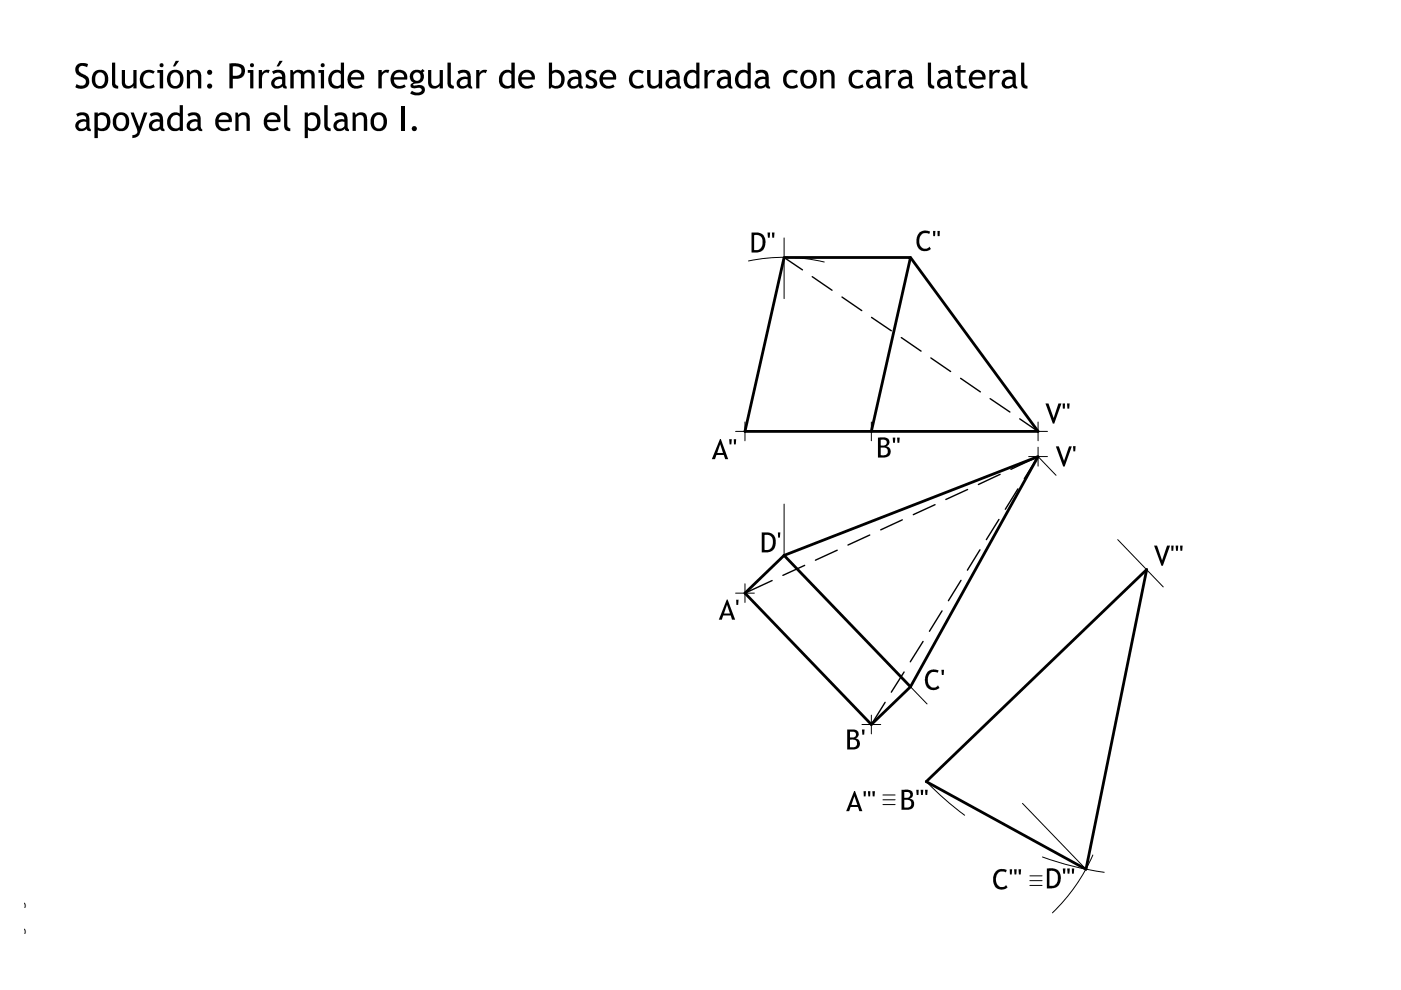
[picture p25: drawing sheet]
<svg xmlns="http://www.w3.org/2000/svg" width="297mm" height="210mm" viewBox="0 0 297 210" stroke-linecap="round" stroke-linejoin="round" font-family="sans-serif">
<defs><g id="words">
<text font-size="2.9" x="4.7" y="207.4" transform="rotate(-90 4.7 207.4)">www.ingverger.com.ar</text>
</g></defs>
<g fill="none" stroke="#000" stroke-width=".21">
<path d="M158.7 55.3a36.9 36.9 0 0 1 16.1 .3M166.2 50.4v12.9M156 91.5h3.9M157.9 89.5v4M182.8 91.5h3.9M184.7 89.5v4M218.1 91.5h4M218.1 96.8h4M220.1 89.5v4M220.1 94.8v4M220.1 96.8l3.8 4M166.2 106.9v10.9"/>
<path d="M237 114.4l9.6 10M156 125.8h3.9M157.9 123.8v3.9M182.8 153.6h3.9M184.7 151.6v4M193 145.6l3.6 3.7M187.2 168.6h2.6M187.2 169.6h2.6M187.2 170.6h2.6M196.4 165.7l3.9 3.7 4.2 3.5M216.8 170.3l13.5 14M218.4 185.7h2.5"/>
<path d="M218.4 186.7h2.5M218.4 187.7h2.5M221 181.7l6.5 2 6.6 1.2M231.7 181.3a38.6 38.6 0 0 1-8.6 12.2"/>
</g>
<path d="M193 54.6l27.1 36.9h-62.2l8.3-36.9h26.8l-8.3 36.9M166.2 117.8l53.9-21-27.1 48.8M166.2 117.8l-8.3 8 26.8 27.8 8.3-8M166.2 117.8l26.8 27.8M196.4 165.7l46.7-44.9-12.8 63.5z" fill="none" stroke="#000" stroke-width=".59"/>
<g fill="none" stroke="#000" stroke-width=".3">
<path d="M166.2 54.6l3.9 2.6M172.2 58.7l4.2 2.8M178.5 63l4.2 2.9M184.8 67.3l4.2 2.8M191.1 71.6l4.2 2.9M197.4 75.9l4.1 2.9M203.7 80.2l4.2 2.9M209.9 84.5l4.2 2.9M214.3 99.5l5.8-2.7-2.9 4.7M216.2 88.8l3.9 2.7M170.6 119.9l-4.6 2.1M177.5 116.7l-4.6 2.1"/>
<path d="M184.4 113.4l-4.6 2.2M191.3 110.2l-4.6 2.1M198.2 107l-4.6 2.1M205.1 103.8l-4.6 2.1M207.8 116.6l-2.7 4.3M211.8 110.1l-2.7 4.3M212 100.6l-4.6 2.1M215.8 103.7l-2.7 4.3M163.7 123.1l-5.8 2.7M195.7 136l-2.7 4.3M199.7 129.5l-2.6 4.3M203.8 123l-2.7 4.4"/>
<path d="M187.7 148.9l-3 4.7M191.7 142.5l-2.7 4.3"/>
</g>
<g fill="#000">
<path d="M16.3 13.7l.8-.3h1.1l.5 .2-.2 .7-.7-.3a.84 .84 0 0 0-1.1 .6 .84 .84 0 0 0 .7 1l1.2 .7 .3 .6v.8l-.4 .7-.6 .3-1 .1-.9-.3 .3-.7 .8 .3a.9 .9 0 0 0 1.1-.7 .9 .9 0 0 0-.8-1l-1.1-.6-.3-.5v-.8zM23.7 13.3h.7v4.5l.2 .3 .5 .1v.6l-.9-.2-.5-.6zM25.8 14.8h.7v2.6a.91 .91 0 0 0 .8 .9 .91 .91 0 0 0 1-.7v-2.8h.7v3.9h-.7v-.5l-.9 .6-.8-.1-.7-.6zM30 15.5l.5-.4 .8-.3h.8l.7 .4-.3 .4-1-.2-.8 .3-.3 .9 .1 .9a1.31 1.31 0 0 0 2.1 .4l.2 .5-.7 .3-1 .1-.8-.4-.5-.6-.2-.7 .1-.8zM39.6 14.8h.5l.2 .6 .3-.4 .5-.2h.6l.6 .3 .4 .8v2.8h-.7v-2.5a.89 .89 0 0 0-.7-.8 .89 .89 0 0 0-1 .5v2.8h-.7zM54.9 14.8h.6v.7l.6-.6 1.1-.1-.3 .7a.96 .96 0 0 0-1 .1 .96 .96 0 0 0-.4 .9v2.2h-.6zM61.6 14.8h.4l.2 .5 .8-.5 .9 .1 .5 .4 .8-.5h.6l.6 .3 .3 .7v2.9h-.7v-2.5a.79 .79 0 0 0-.6-.8 .79 .79 0 0 0-.9 .5v2.8h-.7v-2.7a.79 .79 0 0 0-.7-.7 .79 .79 0 0 0-.8 .6v2.8h-.7zM80.2 14.8h.7v.7l.6-.6 1.1-.1-.3 .7a.92 .92 0 0 0-1 .1 .92 .92 0 0 0-.4 .9v2.2h-.7zM90.8 14.8h.6v2.6a.91 .91 0 0 0 .9 .9 .91 .91 0 0 0 .9-.7v-2.8h.7v3.9h-.7v-.5l-.9 .6-.8-.1-.7-.6zM94.9 13.3h.7v4.2a.59 .59 0 0 0 .6 .7v.6h-.4l-.5-.2-.4-.6zM101 14.8h.6v.7l.7-.7h1l-.3 .7a.92 .92 0 0 0-1 .1 .92 .92 0 0 0-.4 .9v2.2h-.6zM124.4 15.1l.7-.3h.8l.5 .3-.2 .6-.1-.1a.67 .67 0 0 0-.7-.3 .67 .67 0 0 0-.5 .6l.1 .3 1.4 .8 .2 .6a1.4 1.4 0 0 1-2.1 1.1l-.4-.2 .2-.6 .6 .2a.61 .61 0 0 0 1-.2 .61 .61 0 0 0-.6-.9l-.6-.3a1.05 1.05 0 0 1-.3-1.6z"/>
<path d="M133.7 15.5l.5-.4 .8-.3h.8l.7 .4-.3 .4-.8-.2-.7 .1-.4 .4-.2 .6v.8l.4 .7 1 .2 .8-.3 .1 .6-.8 .3h-.8l-1-.6-.4-1.1v-1zM137.2 14.8h.7v2.5a.88 .88 0 0 0 .8 1 .88 .88 0 0 0 1-.7v-2.8h.7v3.9h-.7v-.5l-.2 .2-.7 .4-.8-.1-.6-.5-.2-.7zM149.4 14.8h.6v.7l.6-.6 1.1-.1-.3 .7a.92 .92 0 0 0-1 .1 .92 .92 0 0 0-.4 .9v2.2h-.6zM166.5 15.4l.5-.4 .6-.2h.9l.7 .4-.4 .4-.7-.2-.7 .1-.5 .5-.1 .5v.9l.4 .6 .9 .2 .9-.3 .2 .6-.9 .3h-.8l-.9-.4-.6-1.2 .1-1.1zM173.9 14.8h.5l.2 .6 .3-.4 .5-.2h.6l.6 .3 .4 .9v2.7h-.7l-.1-2.6a.87 .87 0 0 0-.7-.7 .87 .87 0 0 0-.9 .5v2.8h-.7zM180.4 15.4l.4-.4 .7-.2h.9l.6 .4-.3 .4-.8-.2-.6 .1-.4 .3-.3 .7 .1 .9 .4 .6 .9 .2 .8-.3 .2 .6-.6 .2-1 .1-.9-.4-.6-1.2 .1-1.1zM187.7 14.8h.7v.7l.6-.6 1.1-.1-.3 .7a.92 .92 0 0 0-1 .1 .92 .92 0 0 0-.4 .9v2.2h-.7zM196.7 13.3h.7v4.2a.65 .65 0 0 0 .7 .7v.6h-.4l-.6-.2-.3-.6zM203 14l.7-.2v1h1v.6h-1v1.9a.76 .76 0 0 0 .3 .9 .76 .76 0 0 0 .9-.1l.1 .6-.6 .1a1.14 1.14 0 0 1-1.4-1.2v-2.2h-.5v-.6h.5zM209.8 14.8h.6v.7l.6-.6 1.1-.1-.3 .7a.92 .92 0 0 0-1 .1 .92 .92 0 0 0-.4 .9v2.2h-.6zM216.5 13.3h.7v4.2a.65 .65 0 0 0 .6 .7v.6h-.4l-.5-.2-.4-.6zM27.7 23.9h.7l1.1 3 1-3h.7l-1.6 4.6-.6 .5-.9 .3v-.7h.1a.92 .92 0 0 0 .9-.5 .92 .92 0 0 0-.2-1z"/>
<path d="M49.9 23.9h.5l.2 .5 .3-.4 .5-.2 .8 .1 .4 .3 .4 .8v2.8h-.7l-.1-2.7a.86 .86 0 0 0-.7-.7 .86 .86 0 0 0-.9 .5v2.9h-.7zM60.2 22.3h.7v4.3l.4 .6h.3v.6l-1-.2-.4-.7zM68.7 22.3h.8v4.2a.59 .59 0 0 0 .6 .7v.6h-.4l-.5-.2-.4-.6zM74.8 23.9h.4l.2 .5 .5-.5 .4-.1 .7 .1 .5 .3 .4 1.1v2.5h-.8v-2.5a.89 .89 0 0 0-.6-.9 .89 .89 0 0 0-1.1 .5v2.9h-.6zM85.2 22.5h.7v5.3h-.7zM162.7 49.3h.6l-.1 1.1h-.4zM163.7 49.3h.5l-.1 1.1h-.4zM194.8 49.5l.9-.6h.7l.8 .2-.2 .5-.9-.2-.6 .2-.4 .5-.2 .7v.9l.3 .6 .7 .4h.7l.5-.4 .3 .5-.4 .3-.9 .2-.7-.1-.8-.8-.3-.8v-.9zM197.8 49h.5l-.1 1.1h-.3zM198.8 49h.5l-.1 1.1h-.4zM154.6 93.1h.6l-.1 1.1h-.4zM155.6 93.1h.5l-.1 1.1h-.4z"/>
<path d="M189.3 92.8h.5l-.1 1.1h-.3zM190.2 92.8h.6l-.1 1.1h-.4zM221.7 85.5h.6l1.1 3.1 1-3.1h.6l-1.5 4.3h-.3zM223.9 94.6h.6l1.1 3.1 1.1-3.1h.5l-1.5 4.3h-.3zM225.3 85.5h.5v1.1h-.5zM226.2 85.5h.6l-.1 1.1h-.4zM227.5 94.6h.5v1.1h-.4zM164.9 112.9h.5v1.1h-.4zM244.7 115.7h.6l1.1 3.1 1-3.1h.7l-1.6 4.3h-.2zM248.3 115.7h.5v1.1h-.4zM249.3 115.7h.5l-.1 1.1h-.4zM250.2 115.7h.5v1.1h-.4z"/>
<path d="M156.1 127.2h.5l-.1 1.1h-.4zM182.8 154.7h.5l-.1 1.1h-.4zM196.6 142.6l.9-.6h1l.5 .2-.2 .4-.5-.1h-.6l-.4 .1-.3 .4-.3 .7v.9l.4 .8 .6 .4 .7-.1 .5-.3 .3 .4-.3 .3-.8 .2h-.6l-.7-.3-.3-.4-.3-.7-.1-.9 .2-.8zM199.6 142h.6l-.1 1.1h-.4zM183.1 167.8h.5l-.1 1.1h-.4zM184 167.8h.5v1.1h-.4zM185 167.8h.5l-.1 1.1h-.4zM194.3 167.5h.5l-.1 1.1h-.3zM195.2 167.5h.5v1.1h-.4zM196.1 167.5h.6l-.1 1.1h-.4zM211.1 184.9l.9-.6h.9l.5 .2-.1 .5-.5-.2-1 .1-.4 .5-.2 .8v.8l.3 .6 .6 .5 .8-.1 .4-.3 .3 .4-.4 .4-.7 .1-.7-.1-.9-.6-.3-.8v-1.1zM214.1 184.3h.5l-.1 1.1h-.4z"/>
<path d="M215 184.3h.6l-.1 1.1h-.4zM215.9 184.3h.6l-.1 1.1h-.4zM225.3 184.1h.6l-.1 1.1h-.4zM226.3 184.1h.5l-.1 1.1h-.3zM227.2 184.1h.6l-.1 1.1h-.4z"/>
<path d="M20 15.3l.7-.5h.9l.8 .3 .3 .5 .2 .8v1l-.3 .7-.5 .5-.5 .2h-.8l-.6-.3-.5-.6-.2-.6v-.9zM20.6 15.6l-.4 .6v1l.2 .7 .5 .3a1.17 1.17 0 0 0 1.3-1.6l-.1-.6-.3-.5-.8-.1z"/>
<path d="M33.8 13.8a.45 .45 0 0 1 .9 0 .45 .45 0 0 1-.9 0zM33.4 14.8h1.2v3.9h-.7v-3.3h-.5z"/>
<path d="M35.9 15.3l.7-.5h.9l.7 .3 .4 .4 .3 1v.8l-.3 .8-.6 .5-1.2 .2-.7-.3-.4-.4-.3-.8v-.8l.2-.9zM36.4 15.7l-.2 .6v1l.1 .5 .6 .4a1.2 1.2 0 0 0 1.3-1.6l-.2-.8-.5-.4a.97 .97 0 0 0-1.1 .3zM37.3 12.9h.7l-.9 1.2h-.4z"/>
<path d="M43.9 15.3a.55 .55 0 0 1 1.1 0 .55 .55 0 0 1-1.1 0zM43.9 18.3a.55 .55 0 0 1 1.1 0 .55 .55 0 0 1-1.1 0z"/>
<path d="M48.6 13.4h1.5l1.1 .3 .5 .4 .2 .6-.1 1.2-.6 .6-.7 .2h-1.1v2h-.8zM49.4 14.1v1.9h.9a1.02 1.02 0 0 0 .9-1.2 1.02 1.02 0 0 0-1.3-.8z"/>
<path d="M53 13.8a.45 .45 0 0 1 .9 0 .45 .45 0 0 1-.9 0zM52.5 14.8h1.2v3.9h-.7v-3.3h-.5z"/>
<path d="M57.7 15.2l.9-.4h.9l.6 .3 .4 .7v2.1l.3 .5v.4a.77 .77 0 0 1-.9-.5l-.3 .2-.8 .3a1.23 1.23 0 0 1-1.3-1.2 1.23 1.23 0 0 1 1.3-1.3h.9a.83 .83 0 0 0-.4-.9 .83 .83 0 0 0-.9 .1l-.4 .2zM58.5 17a.72 .72 0 0 0-.2 1.1 .72 .72 0 0 0 1.1 0l.4-.3v-1l-.6-.1zM59.3 12.9h.6l-.8 1.2h-.5z"/>
<path d="M68 13.8a.43 .43 0 0 1 .8 0 .43 .43 0 0 1-.8 0zM67.5 14.8h1.2v3.9h-.7v-3.3h-.5z"/>
<path d="M70.2 15.3l.9-.5h.8l.4 .3v-1.8h.6v5.4h-.6v-.3l-.7 .4h-.7l-.9-.6-.3-.6-.1-1 .2-.7zM70.9 15.6l-.5 .5-.1 1 .2 .7 .6 .3a1.09 1.09 0 0 0 1.2-.2v-2.1a.93 .93 0 0 0-1.4-.2z"/>
<path d="M74.1 15.5l.9-.7h.9l.8 .4 .5 .8v.9h-2.8l.4 1a1.39 1.39 0 0 0 1.8 0l.3 .5-.8 .3-1 .1-.8-.4-.5-.8-.1-.6v-.8zM74.9 15.5l-.3 .3-.2 .6h2.1a1.05 1.05 0 0 0-1.6-.9z"/>
<path d="M83.2 15.5l.9-.7h.9l.7 .3 .6 .7v1.1h-2.8l.2 .7 .2 .3a1.39 1.39 0 0 0 1.8 0l.3 .5-1 .4h-.8l-.8-.5-.4-.5-.2-.7 .1-1zM83.9 15.6l-.4 .8h2.2v-.2a1.12 1.12 0 0 0-1.8-.6z"/>
<path d="M87.2 15.2l.9-.4h.6l.5 .2 .4-.4 .4 .5-.4 .3 .3 .5v.6l-.3 .6-.7 .5-1 .1a.27 .27 0 0 0-.3 .1 .27 .27 0 0 0 0 .4 .27 .27 0 0 0 .4-.1l.6-.1 .9 .1a1.14 1.14 0 0 1 .5 1.4 1.14 1.14 0 0 1-1.3 .7h-.7l-1-.4 .3-.6 1.1 .4a.62 .62 0 0 0 .8-.1 .62 .62 0 0 0 0-.8l-.2-.1-1.2 .1a.63 .63 0 0 1-.8-.5 .63 .63 0 0 1 .7-.7l-.5-.4-.3-.5v-.7zM88 15.4a.87 .87 0 0 0-.3 1.4 .87 .87 0 0 0 1.4-.1l.1-.2a.83 .83 0 0 0-.3-1 .83 .83 0 0 0-.9-.1z"/>
<path d="M97 15.2l.7-.4h.9l.9 .5 .3 .9v1.8l.3 .4v.4a.77 .77 0 0 1-.9-.5l-.2 .2-.8 .3a1.23 1.23 0 0 1-1.4-1.2 1.23 1.23 0 0 1 1.3-1.3h1a.84 .84 0 0 0-.4-.8 .84 .84 0 0 0-1 0l-.4 .2zM97.7 17.1a.7 .7 0 0 0 0 1 .7 .7 0 0 0 1 0l.4-.3v-1h-.8z"/>
<path d="M106.4 15.3l.8-.5h.9l.3 .3v-1.8h.7v5.4h-.7v-.3l-.6 .4h-.7l-1-.6-.3-.9v-.8zM106.9 15.6l-.4 .9v.7l.2 .5 .6 .4a1.09 1.09 0 0 0 1.1-.2v-2.1a.94 .94 0 0 0-1.5-.2z"/>
<path d="M110.3 15.5l.9-.7h.9l.7 .3 .5 .7 .1 1.1h-2.8l.1 .7 .3 .3a1.39 1.39 0 0 0 1.8 0l.3 .5-1 .4h-.8l-.9-.5-.5-1.1v-1zM111 15.6l-.4 .8h2.1v-.2a1.05 1.05 0 0 0-1.7-.6z"/>
<path d="M116.4 13.3h.7v1.8l.6-.3h.7l.7 .4 .4 .5 .2 .7v.9l-.3 .8-.5 .5-.6 .2h-.7l-.7-.4-.2 .4h-.3zM117.2 15.6l-.1 .1v2.2a1.18 1.18 0 0 0 1.4 .1 1.18 1.18 0 0 0 .5-1.3l-.2-.8-.4-.4a1.02 1.02 0 0 0-1.2 .1z"/>
<path d="M120.5 15.2l.9-.4h.9l.6 .3 .3 .7 .1 2.1 .3 .5v.4a.77 .77 0 0 1-1-.5l-.4 .4-.6 .1a1.23 1.23 0 0 1-1.3-1.2 1.23 1.23 0 0 1 1.2-1.3h1a.83 .83 0 0 0-.4-.9 .83 .83 0 0 0-.9 .1l-.4 .2zM121.2 17.1a.7 .7 0 0 0 0 1 .7 .7 0 0 0 1 0l.4-.3v-1h-.8z"/>
<path d="M127.5 15.5l.9-.7h.9l.9 .4 .4 .7v1h-2.8l.1 .6 .3 .4a1.39 1.39 0 0 0 1.8 0l.3 .5-1 .4h-.8l-.9-.5-.3-.5-.2-.8 .1-.8zM128.3 15.6l-.3 .2-.2 .6h2.2a1.04 1.04 0 0 0-.6-1 1.04 1.04 0 0 0-1.1 .2z"/>
<path d="M141.3 15.2l.9-.4h.9l.6 .3 .4 .8v2.1l.3 .4v.4a.77 .77 0 0 1-.9-.5l-.2 .2-.8 .3a1.23 1.23 0 0 1-1.4-1.2 1.23 1.23 0 0 1 1.3-1.3h.9a.83 .83 0 0 0-.3-.9 .83 .83 0 0 0-1 .1l-.4 .2zM142.1 17a.72 .72 0 0 0-.2 1.1 .72 .72 0 0 0 1.1 0l.4-.3v-1l-.6-.1z"/>
<path d="M145.6 15.3l.8-.5h.9l.3 .3v-1.8h.7v5.4h-.7v-.3l-.6 .4h-.7l-.4-.1-.6-.5-.3-.8-.1-.7 .3-.9zM146.2 15.6l-.4 .5-.1 .9 .3 .9 .5 .2a1.09 1.09 0 0 0 1.1-.2v-2.1a.94 .94 0 0 0-1.4-.2z"/>
<path d="M152.2 15.2l.7-.4h.9l.9 .5 .2 .6 .1 2.1 .3 .4v.4a.77 .77 0 0 1-1-.5l-.4 .4-.7 .1a1.23 1.23 0 0 1-1.2-1.2 1.23 1.23 0 0 1 1.2-1.3h.9a.27 .27 0 0 0 .2-.2 .27 .27 0 0 0-.1-.3l-.1-.1a1.22 1.22 0 0 0-1.7 0zM153 17a.72 .72 0 0 0-.2 1.1 .72 .72 0 0 0 1.1 0l.4-.3v-1l-.6-.1z"/>
<path d="M156.3 15.4l1-.6h.8l.4 .3v-1.8h.7v5.4h-.7v-.3l-.6 .4h-.8l-.9-.6-.3-.6-.1-1zM157.1 15.6l-.4 .5-.2 1 .3 .7 .6 .3a1.09 1.09 0 0 0 1.1-.2v-2.1a.93 .93 0 0 0-1.4-.2z"/>
<path d="M160.1 15.2l.8-.4h.9l.8 .4 .4 1.1v1.8l.3 .3v.4a.77 .77 0 0 1-1-.5l-.4 .4-.5 .1a1.24 1.24 0 0 1-1.4-1.1 1.24 1.24 0 0 1 1.2-1.4h.9a.27 .27 0 0 0 .2-.2 .27 .27 0 0 0-.1-.3l-.1-.1a1.22 1.22 0 0 0-1.7 0zM161 17a.72 .72 0 0 0-.2 1.1 .72 .72 0 0 0 1.1 0l.4-.3v-1l-.6-.1z"/>
<path d="M170.2 15.3l.7-.5h.9l.7 .3 .3 .4 .3 .7v1.1l-.3 .8-.5 .5-.5 .2h-.8l-.7-.3-.3-.4-.3-.7v-.9l.2-.8zM170.8 15.6l-.4 .9v.9l.3 .6 .4 .2a1.2 1.2 0 0 0 1.3-1.7l-.1-.6-.5-.5h-.6z"/>
<path d="M183.8 15.2l.9-.4h1l.5 .3 .4 .7v2.1l.3 .5v.4a.76 .76 0 0 1-.9-.5l-.5 .4-.5 .1a1.22 1.22 0 0 1-1.4-1 1.22 1.22 0 0 1 1.1-1.4l.5-.2 .6 .1a.83 .83 0 0 0-.3-.9 .83 .83 0 0 0-1 .1l-.4 .2zM184.6 17a.71 .71 0 0 0-.2 1.1 .71 .71 0 0 0 1.1 0l.4-.3v-1l-.6-.1z"/>
<path d="M190.6 15.2l.7-.4h.9l.9 .5 .3 .9v1.8l.3 .4v.4a.77 .77 0 0 1-1-.5l-.2 .2-.8 .3a1.23 1.23 0 0 1-1.3-1.2 1.23 1.23 0 0 1 1.2-1.3l.6-.1a.31 .31 0 0 0 .5 0 .31 .31 0 0 0-.2-.5 1.22 1.22 0 0 0-1.7 0zM191.4 17a.72 .72 0 0 0-.2 1.1 .72 .72 0 0 0 1.1 0l.4-.3v-1l-.6-.1z"/>
<path d="M198.9 15.1l.7-.3h.9l.8 .4 .3 .7v1.9l.1 .3 .3 .3v.4a.77 .77 0 0 1-1-.5l-.4 .4-.5 .1a1.24 1.24 0 0 1-1.4-1.1 1.24 1.24 0 0 1 1.2-1.4h.8a.27 .27 0 0 0 .3-.2 .27 .27 0 0 0-.1-.3l-.1-.1a1.22 1.22 0 0 0-1.7 0zM199.7 17a.72 .72 0 0 0-.2 1.1 .72 .72 0 0 0 1.1 0l.4-.3v-1l-.6-.1z"/>
<path d="M206 15.4l.7-.6h.9l.9 .4 .4 .7v1h-2.8l.1 .6 .3 .4a1.39 1.39 0 0 0 1.8 0l.3 .5-1 .4h-.8l-.9-.5-.4-.7-.1-1 .2-.7zM206.6 15.6l-.4 .3v.5h2.1a1.04 1.04 0 0 0-.6-1 1.04 1.04 0 0 0-1.1 .2z"/>
<path d="M212.6 15.2l.9-.4h.9l.6 .3 .3 .8v2l.1 .3 .3 .2v.4a.77 .77 0 0 1-.9-.5l-.5 .4-.5 .1a1.24 1.24 0 0 1-1.4-1.1 1.24 1.24 0 0 1 1.1-1.4h1.2a.94 .94 0 0 0-.6-.9 .94 .94 0 0 0-1 .2l-.2 .1zM213.4 17a.71 .71 0 0 0-.2 1.1 .71 .71 0 0 0 1 0l.5-.3v-1l-.6-.1z"/>
<path d="M16.2 24.2l.9-.4 .9 .1 .6 .3 .3 .7 .1 2.1 .3 .5v.3a.77 .77 0 0 1-1-.5l-.2 .2-.8 .3a1.23 1.23 0 0 1-1.3-1.2 1.23 1.23 0 0 1 1.2-1.3h1a.83 .83 0 0 0-.4-.9 .83 .83 0 0 0-1 .1l-.3 .3zM16.8 26.1a.7 .7 0 0 0 0 1.1 .7 .7 0 0 0 1.1-.1l.4-.3v-.9l-.9-.1z"/>
<path d="M20 23.9h.7v.3l.7-.4 1.1 .1 .6 .6 .3 1-.2 1.4-.6 .7-.6 .2h-.7l-.6-.3v1.8h-.7zM20.7 24.7v2.3l.6 .2 .8-.1 .4-.4 .2-.7-.1-1a1.12 1.12 0 0 0-1.9-.3z"/>
<path d="M24.4 24.3l.7-.4 .9-.1 .5 .1 .6 .7 .3 .8-.1 1-.2 .7-.6 .6-.5 .1-1-.1-.5-.2-.4-.5-.2-.7v-1zM25.1 24.6l-.4 .6-.1 1 .2 .7 .6 .3a1.17 1.17 0 0 0 1.3-1.6l-.1-.6-.4-.5-.7-.1z"/>
<path d="M31.7 24.2l.8-.3 .9-.1 .8 .4 .3 .8 .1 2.1 .3 .4v.3a.77 .77 0 0 1-.9-.5l-.5 .4-.5 .1a1.24 1.24 0 0 1-1.4-1.1 1.24 1.24 0 0 1 1.2-1.4h.9a.27 .27 0 0 0 .2-.2 .27 .27 0 0 0-.1-.3h-.1a1.22 1.22 0 0 0-1.7 0zM32.6 26a.72 .72 0 0 0-.2 1.1 .72 .72 0 0 0 1.1 0l.4-.3v-.9l-.6-.1z"/>
<path d="M35.9 24.4l.6-.5 .4-.1h.6l.6 .3v-1.8h.7v5.5h-.7v-.3l-.5 .3h-.9l-.8-.5-.4-.8-.1-.9zM36.5 24.8l-.3 .5v.8l.2 .7 .6 .4a1.09 1.09 0 0 0 1.1-.3v-2.1a.98 .98 0 0 0-1.6 0z"/>
<path d="M39.8 24.2l.9-.4 .9 .1 .6 .3 .3 .8v1.9l.1 .3 .3 .3v.3a.77 .77 0 0 1-.9-.5l-.5 .4-.5 .1a1.24 1.24 0 0 1-1.4-1.1 1.24 1.24 0 0 1 1.2-1.4h.9a.27 .27 0 0 0 .2-.2 .27 .27 0 0 0-.1-.3h-.1a1.23 1.23 0 0 0-1.7 0zM40.6 26a.72 .72 0 0 0-.2 1.1 .72 .72 0 0 0 1.1 0l.4-.3v-.9l-.6-.1z"/>
<path d="M46.1 24.4l1-.6 1.2 .2 .6 .4 .2 .6v.9h-2.7l.2 .9 .4 .4h.7l.8-.3 .3 .5-.1 .1-.8 .3h-.9l-.9-.5-.5-1v-.9zM46.8 24.6l-.4 .8h2.1v-.2a1.06 1.06 0 0 0-1.7-.6z"/>
<path d="M56.5 24.3l.7-.4 .9-.1 .6 .2 .4 .4 .4 .9-.1 .6h-2.8l.1 .6 .4 .5 .9 .2 .8-.3 .3 .5-.1 .1-.8 .3h-.8l-.5-.1-.6-.6-.4-.8v-.8zM57.1 24.6l-.5 .8h2.2v-.2a1.04 1.04 0 0 0-1.7-.6z"/>
<path d="M64.6 23.9h.7v.3l.7-.4 1 .1 .7 .7 .2 .8v1l-.3 .7-.3 .4-.8 .3h-.6l-.6-.3v1.8h-.7zM65.3 24.7v2.3l.2 .2h.7l.8-.4 .2-.7-.1-1.1-.5-.5a1.11 1.11 0 0 0-1.3 .2z"/>
<path d="M70.9 24.2l.7-.3 .9-.1 .9 .5 .3 .9v1.8l.3 .5v.3a.77 .77 0 0 1-.9-.5l-.2 .2-.8 .3a1.23 1.23 0 0 1-1.4-1.2 1.23 1.23 0 0 1 1.2-1.3h.6a.31 .31 0 0 0 .5-.1 .31 .31 0 0 0-.1-.4 1.22 1.22 0 0 0-1.7 0zM71.6 26.1a.7 .7 0 0 0 0 1.1 .7 .7 0 0 0 1-.1l.4-.3v-.9l-.8-.1z"/>
<path d="M79.1 24.3l.7-.4 .8-.1 .5 .1 .7 .7 .2 .8v1l-.3 .7-.6 .6-.4 .1-1.1-.1-.4-.2-.4-.5-.2-.7v-1zM79.7 24.6l-.4 .6v1l.2 .7 .5 .3a1.17 1.17 0 0 0 1.3-1.6l-.1-.6-.3-.5-.8-.1z"/>
<path d="M159.3 49.3l1.9 .1 .6 .4 .3 .6 .2 .6-.1 1.3-.5 .8-.5 .3-.6 .1h-1.3zM159.9 49.9v3.1h.9l.5-.4 .3-.6v-1.3l-.3-.5-.5-.3z"/>
<path d="M152.7 93.1h.1l1.6 4.3h-.6l-.3-.9h-1.6l-.3 .9h-.7zM152.7 94.2l-.6 1.8h1.2z"/>
<path d="M186.1 92.8l1.5-.1 .4 .2 .5 .3 .1 .5-.1 .5-.6 .4 .7 .4 .2 .9-.1 .4-.4 .5-.8 .2h-1.4zM186.7 93.2l.1 1.3 .8-.1 .4-.3a.77 .77 0 0 0-.4-.9 .77 .77 0 0 0-.8 0zM186.7 94.9v1.6l1.2-.1 .2-.2 .1-.5a.79 .79 0 0 0-1-.8z"/>
<path d="M161.5 112.9l1.8 .1 .6 .4 .4 .5 .2 .6-.1 1.3-.3 .6-.8 .6-1.8 .1zM162.1 113.4v3.2h.9l.4-.3 .3-.5 .1-1.5-.1-.4-.5-.4z"/>
<path d="M154.1 127.1h.2l1.6 4.3h-.7l-.3-.9h-1.6l-.3 .9h-.6zM154.1 128.2l-.6 1.9h1.3z"/>
<path d="M179.6 154.7l1.9 .1 .5 .5v.7l-.6 .5 .8 .5 .1 .8-.2 .6-.4 .4-2.1 .1zM180.2 155.1v1.3h.8l.4-.3 .1-.5-.1-.3-.4-.2zM180.2 156.8v1.6h1.1a.85 .85 0 0 0 .4-1.1 .85 .85 0 0 0-1-.5z"/>
<path d="M181.1 167.7h.2l1.5 4.3h-.6l-.3-.9h-1.6l-.3 .9h-.6zM181.1 168.8l-.6 1.9h1.3z"/>
<path d="M191.1 167.5h1.6l.7 .4 .1 .9-.6 .5 .8 .5 .1 .7-.2 .7-.4 .3-.5 .2h-1.6zM191.7 167.9v1.2h.7a.67 .67 0 0 0 .6-.8 .67 .67 0 0 0-1-.4zM191.7 169.6v1.6h1l.4-.3 .1-.4a.8 .8 0 0 0-1-.9z"/>
<path d="M222 184.1l1.8 .1 .4 .3 .5 .6 .2 .8-.1 1-.3 .8-.7 .5-1.8 .2zM222.5 184.6v3.2h1l.5-.5 .2-.4v-1.4l-.3-.6-.3-.2z"/>
<circle cx="87.8" cy="27.3" r=".54"/>
</g>
<use href="#words"/>
</svg>
